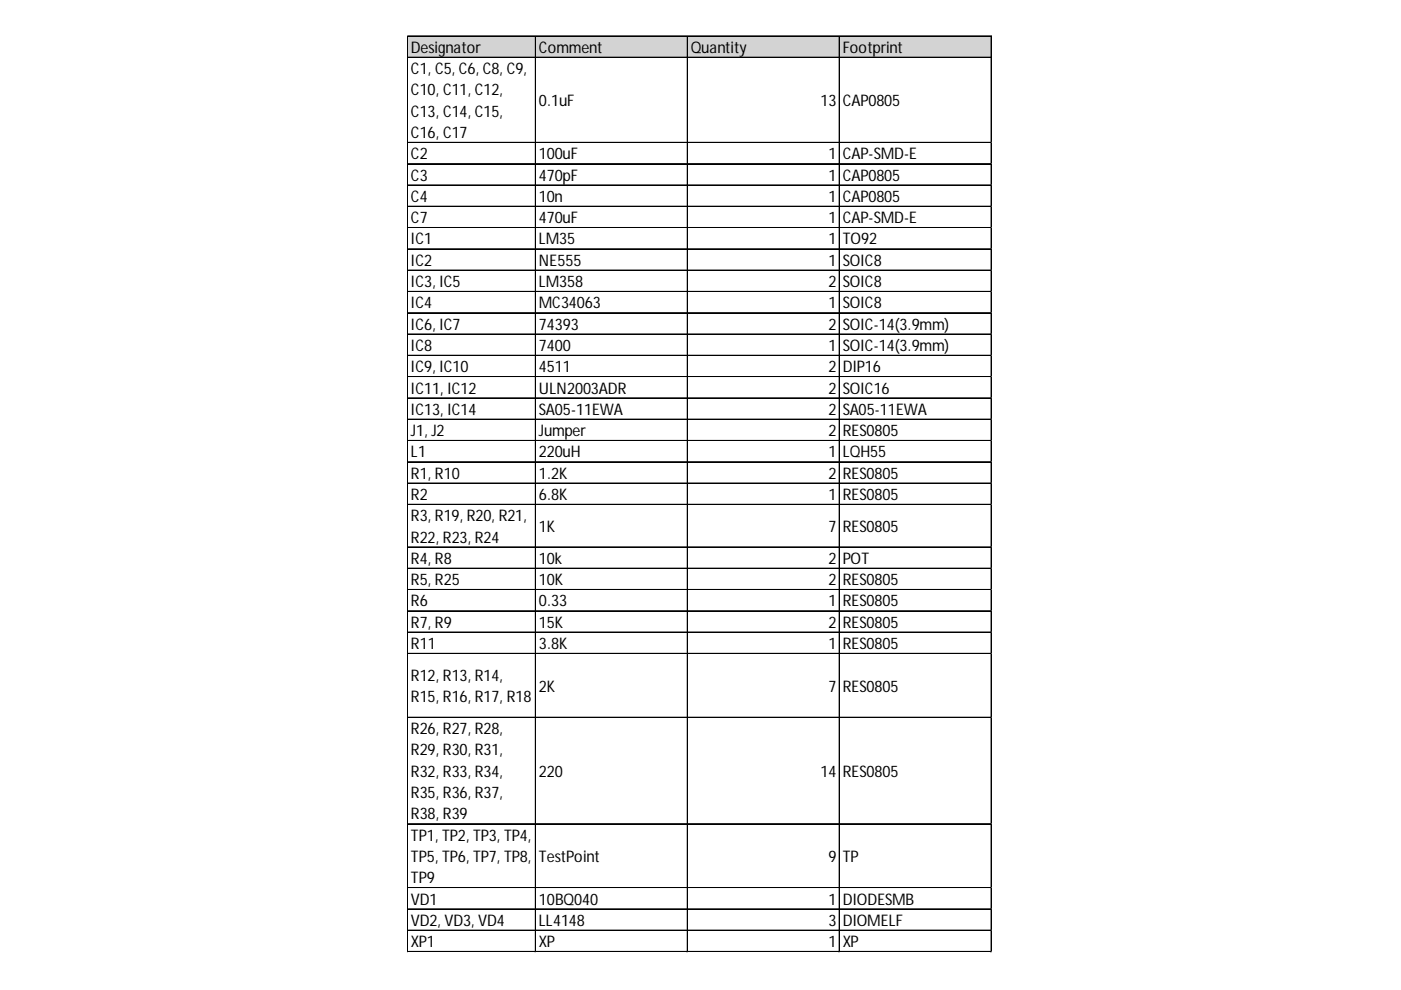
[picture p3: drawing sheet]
<svg xmlns="http://www.w3.org/2000/svg" width="297mm" height="210mm" viewBox="0 0 297 210" stroke-linecap="round" stroke-linejoin="round" font-family="sans-serif">
<defs><g id="words">
<g font-size="3.4">
<text x="87.1" y="11.2">Designator</text>
<text x="114.3" y="11.2">Comment</text>
<text x="146.5" y="11.2">Quantity</text>
<text x="178.7" y="11.2">Footprint</text>
<text x="87.1" y="15.7">C1, C5, C6, C8, C9,</text>
<text x="87.1" y="20.2">C10, C11, C12,</text>
<text x="114.3" y="22.5">0.1uF</text>
<text x="174" y="22.5">13</text>
<text x="178.7" y="22.5">CAP0805</text>
<text x="87.1" y="24.7">C13, C14, C15,</text>
<text x="87.1" y="29.3">C16, C17</text>
<text x="87.1" y="33.8">C2</text>
<text x="114.3" y="33.8">100uF</text>
<text x="175.7" y="33.8">1</text>
<text x="178.7" y="33.8">CAP-SMD-E</text>
<text x="87.1" y="38.3">C3</text>
<text x="114.3" y="38.3">470pF</text>
<text x="175.7" y="38.3">1</text>
<text x="178.7" y="38.3">CAP0805</text>
<text x="87.1" y="42.8">C4</text>
<text x="87.1" y="47.3">C7</text>
<text x="114.3" y="42.8">10n</text>
<text x="114.3" y="47.3">470uF</text>
<text x="175.7" y="42.8">1</text>
<text x="175.7" y="47.3">1</text>
<text x="178.7" y="42.8">CAP0805</text>
<text x="178.7" y="47.3">CAP-SMD-E</text>
<text x="87.1" y="51.8">IC1</text>
<text x="114.3" y="51.8">LM35</text>
<text x="175.7" y="51.8">1</text>
<text x="178.7" y="51.8">TO92</text>
<text x="87.1" y="56.3">IC2</text>
<text x="114.3" y="56.3">NE555</text>
<text x="175.7" y="56.3">1</text>
<text x="178.7" y="56.3">SOIC8</text>
<text x="87.1" y="60.9">IC3, IC5</text>
<text x="87.1" y="65.4">IC4</text>
<text x="114.3" y="60.9">LM358</text>
<text x="114.3" y="65.4">MC34063</text>
<text x="175.7" y="60.9">2</text>
<text x="175.7" y="65.4">1</text>
<text x="178.7" y="60.9">SOIC8</text>
<text x="178.7" y="65.4">SOIC8</text>
<text x="87.1" y="69.9">IC6, IC7</text>
<text x="114.3" y="69.9">74393</text>
<text x="175.7" y="69.9">2</text>
<text x="178.7" y="69.9">SOIC-14(3.9mm)</text>
<text x="87.1" y="74.4">IC8</text>
<text x="114.3" y="74.4">7400</text>
<text x="175.7" y="74.4">1</text>
<text x="178.7" y="74.4">SOIC-14(3.9mm)</text>
<text x="87.1" y="78.9">IC9, IC10</text>
<text x="87.1" y="83.4">IC11, IC12</text>
<text x="114.3" y="78.9">4511</text>
<text x="114.3" y="83.4">ULN2003ADR</text>
<text x="175.7" y="78.9">2</text>
<text x="175.7" y="83.4">2</text>
<text x="178.7" y="78.9">DIP16</text>
<text x="178.7" y="83.4">SOIC16</text>
<text x="87.1" y="87.9">IC13, IC14</text>
<text x="114.3" y="87.9">SA05-11EWA</text>
<text x="175.7" y="87.9">2</text>
<text x="178.7" y="87.9">SA05-11EWA</text>
<text x="87.1" y="92.5">J1, J2</text>
<text x="114.3" y="92.5">Jumper</text>
<text x="175.7" y="92.5">2</text>
<text x="178.7" y="92.5">RES0805</text>
<text x="87.1" y="97">L1</text>
<text x="87.1" y="101.5">R1, R10</text>
<text x="114.3" y="97">220uH</text>
<text x="114.3" y="101.5">1.2K</text>
<text x="175.7" y="97">1</text>
<text x="175.7" y="101.5">2</text>
<text x="178.7" y="97">LQH55</text>
<text x="178.7" y="101.5">RES0805</text>
<text x="87.1" y="106">R2</text>
<text x="114.3" y="106">6.8K</text>
<text x="175.7" y="106">1</text>
<text x="178.7" y="106">RES0805</text>
<text x="87.1" y="110.5">R3, R19, R20, R21,</text>
<text x="114.3" y="112.8">1K</text>
<text x="175.7" y="112.8">7</text>
<text x="178.7" y="112.8">RES0805</text>
<text x="87.1" y="115">R22, R23, R24</text>
<text x="87.1" y="119.5">R4, R8</text>
<text x="114.3" y="119.5">10k</text>
<text x="175.7" y="119.5">2</text>
<text x="178.7" y="119.5">POT</text>
<text x="87.1" y="124.1">R5, R25</text>
<text x="114.3" y="124.1">10K</text>
<text x="175.7" y="124.1">2</text>
<text x="178.7" y="124.1">RES0805</text>
<text x="87.1" y="128.6">R6</text>
<text x="114.3" y="128.6">0.33</text>
<text x="175.7" y="128.6">1</text>
<text x="178.7" y="128.6">RES0805</text>
<text x="87.1" y="133.1">R7, R9</text>
<text x="87.1" y="137.6">R11</text>
<text x="114.3" y="133.1">15K</text>
<text x="114.3" y="137.6">3.8K</text>
<text x="175.7" y="133.1">2</text>
<text x="175.7" y="137.6">1</text>
<text x="178.7" y="133.1">RES0805</text>
<text x="178.7" y="137.6">RES0805</text>
<text x="87.1" y="144.4">R12, R13, R14,</text>
<text x="87.1" y="148.9">R15, R16, R17, R18</text>
<text x="114.3" y="146.6">2K</text>
<text x="175.7" y="146.6">7</text>
<text x="178.7" y="146.6">RES0805</text>
<text x="87.1" y="155.7">R26, R27, R28,</text>
<text x="87.1" y="160.2">R29, R30, R31,</text>
<text x="87.1" y="164.7">R32, R33, R34,</text>
<text x="114.3" y="164.7">220</text>
<text x="174" y="164.7">14</text>
<text x="178.7" y="164.7">RES0805</text>
<text x="87.1" y="169.2">R35, R36, R37,</text>
<text x="87.1" y="173.7">R38, R39</text>
<text x="87.1" y="178.2">TP1, TP2, TP3, TP4,</text>
<text x="87.1" y="182.7">TP5, TP6, TP7, TP8,</text>
<text x="114.3" y="182.7">TestPoint</text>
<text x="175.7" y="182.7">9</text>
<text x="178.7" y="182.7">TP</text>
<text x="87.1" y="187.3">TP9</text>
<text x="87.1" y="191.8">VD1</text>
<text x="114.3" y="191.8">10BQ040</text>
<text x="175.7" y="191.8">1</text>
<text x="178.7" y="191.8">DIODESMB</text>
<text x="87.1" y="196.3">VD2, VD3, VD4</text>
<text x="114.3" y="196.3">LL4148</text>
<text x="175.7" y="196.3">3</text>
<text x="178.7" y="196.3">DIOMELF</text>
<text x="87.1" y="200.8">XP1</text>
<text x="114.3" y="200.8">XP</text>
<text x="175.7" y="200.8">1</text>
<text x="178.7" y="200.8">XP</text>
</g>
</g></defs>
<path d="M86.5 7.7h123.9v4.6h-123.9z" fill="#d3d3d3"/>
<g fill="none" stroke="#000" stroke-width=".21">
<path d="M86.4 7.6v194.3M86.5 7.6v194.3M86.6 7.6h123.7M86.6 7.7h123.7M86.6 12.1h123.7M86.6 12.2h123.7M113.5 7.8v194.1M113.6 7.8v194.1M145.7 7.8v194.1M145.8 7.8v194.1M177.9 7.8v194.1M178 7.8v194.1"/>
<path d="M210.1 7.8v194.1M210.2 7.8v194.1M86.6 30.2h123.7M86.6 30.3h123.7M86.6 34.7h123.7M86.6 34.8h123.7M86.6 39.2h123.7M86.6 39.3h123.7M86.6 43.7h123.7M86.6 43.8h123.7M86.6 48.2h123.7M86.6 48.3h123.7"/>
<path d="M86.6 52.7h123.7M86.6 52.8h123.7M86.6 57.3h123.7M86.6 57.4h123.7M86.6 61.8h123.7M86.6 61.9h123.7M86.6 66.3h123.7M86.6 66.4h123.7M86.6 70.8h123.7M86.6 70.9h123.7M86.6 75.3h123.7M86.6 75.4h123.7"/>
<path d="M86.6 79.8h123.7M86.6 79.9h123.7M86.6 84.3h123.7M86.6 84.4h123.7M86.6 88.9h123.7M86.6 89h123.7M86.6 93.4h123.7M86.6 93.5h123.7M86.6 97.9h123.7M86.6 98h123.7M86.6 102.4h123.7M86.6 102.5h123.7"/>
<path d="M86.6 106.9h123.7M86.6 107h123.7M86.6 115.9h123.7M86.6 116h123.7M86.6 120.5h123.7M86.6 120.6h123.7M86.6 125h123.7M86.6 125.1h123.7M86.6 129.5h123.7M86.6 129.6h123.7M86.6 134h123.7M86.6 134.1h123.7"/>
<path d="M86.6 138.5h123.7M86.6 138.6h123.7M86.6 152.1h123.7M86.6 152.2h123.7M86.6 174.6h123.7M86.6 174.7h123.7M86.6 188.2h123.7M86.6 188.3h123.7M86.6 192.7h123.7M86.6 192.8h123.7M86.6 197.2h123.7M86.6 197.3h123.7"/>
<path d="M86.6 201.7h123.7M86.6 201.8h123.7"/>
</g>
<path d="M86.4 201.9v.1" fill="none" stroke="#d4d4d4" stroke-width=".21"/>
<path d="M86.4 201.9l.2 .1z" fill="#d4d4d4"/>
<path d="M113.5 201.9v.1" fill="none" stroke="#d4d4d4" stroke-width=".21"/>
<path d="M113.5 201.9l.2 .1z" fill="#d4d4d4"/>
<path d="M145.7 201.9v.1" fill="none" stroke="#d4d4d4" stroke-width=".21"/>
<path d="M145.7 201.9l.2 .1z" fill="#d4d4d4"/>
<path d="M177.9 201.9v.1" fill="none" stroke="#d4d4d4" stroke-width=".21"/>
<path d="M177.9 201.9l.2 .1z" fill="#d4d4d4"/>
<path d="M210.1 201.9v.1" fill="none" stroke="#d4d4d4" stroke-width=".21"/>
<path d="M210.1 201.9l.2 .1z" fill="#d4d4d4"/>
<path d="M210.3 30.2h.1" fill="none" stroke="#d4d4d4" stroke-width=".21"/>
<path d="M210.3 30.2l.1 .2z" fill="#d4d4d4"/>
<path d="M210.3 34.7h.1" fill="none" stroke="#d4d4d4" stroke-width=".21"/>
<path d="M210.3 34.7l.1 .2z" fill="#d4d4d4"/>
<path d="M210.3 39.2h.1" fill="none" stroke="#d4d4d4" stroke-width=".21"/>
<path d="M210.3 39.2l.1 .2z" fill="#d4d4d4"/>
<path d="M210.3 43.7h.1" fill="none" stroke="#d4d4d4" stroke-width=".21"/>
<path d="M210.3 43.7l.1 .2z" fill="#d4d4d4"/>
<path d="M210.3 48.2h.1" fill="none" stroke="#d4d4d4" stroke-width=".21"/>
<path d="M210.3 48.2l.1 .2z" fill="#d4d4d4"/>
<path d="M210.3 52.7h.1" fill="none" stroke="#d4d4d4" stroke-width=".21"/>
<path d="M210.3 52.7l.1 .2z" fill="#d4d4d4"/>
<path d="M210.3 57.3h.1" fill="none" stroke="#d4d4d4" stroke-width=".21"/>
<path d="M210.3 57.3l.1 .2z" fill="#d4d4d4"/>
<path d="M210.3 61.8h.1" fill="none" stroke="#d4d4d4" stroke-width=".21"/>
<path d="M210.3 61.8l.1 .2z" fill="#d4d4d4"/>
<path d="M210.3 66.3h.1" fill="none" stroke="#d4d4d4" stroke-width=".21"/>
<path d="M210.3 66.3l.1 .2z" fill="#d4d4d4"/>
<path d="M210.3 70.8h.1" fill="none" stroke="#d4d4d4" stroke-width=".21"/>
<path d="M210.3 70.8l.1 .2z" fill="#d4d4d4"/>
<path d="M210.3 75.3h.1" fill="none" stroke="#d4d4d4" stroke-width=".21"/>
<path d="M210.3 75.3l.1 .2z" fill="#d4d4d4"/>
<path d="M210.3 79.8h.1" fill="none" stroke="#d4d4d4" stroke-width=".21"/>
<path d="M210.3 79.8l.1 .2z" fill="#d4d4d4"/>
<path d="M210.3 84.3h.1" fill="none" stroke="#d4d4d4" stroke-width=".21"/>
<path d="M210.3 84.3l.1 .2z" fill="#d4d4d4"/>
<path d="M210.3 88.9h.1" fill="none" stroke="#d4d4d4" stroke-width=".21"/>
<path d="M210.3 88.9l.1 .2z" fill="#d4d4d4"/>
<path d="M210.3 93.4h.1" fill="none" stroke="#d4d4d4" stroke-width=".21"/>
<path d="M210.3 93.4l.1 .2z" fill="#d4d4d4"/>
<path d="M210.3 97.9h.1" fill="none" stroke="#d4d4d4" stroke-width=".21"/>
<path d="M210.3 97.9l.1 .2z" fill="#d4d4d4"/>
<path d="M210.3 102.4h.1" fill="none" stroke="#d4d4d4" stroke-width=".21"/>
<path d="M210.3 102.4l.1 .2z" fill="#d4d4d4"/>
<path d="M210.3 106.9h.1" fill="none" stroke="#d4d4d4" stroke-width=".21"/>
<path d="M210.3 106.9l.1 .2z" fill="#d4d4d4"/>
<path d="M210.3 115.9h.1" fill="none" stroke="#d4d4d4" stroke-width=".21"/>
<path d="M210.3 115.9l.1 .2z" fill="#d4d4d4"/>
<path d="M210.3 120.5h.1" fill="none" stroke="#d4d4d4" stroke-width=".21"/>
<path d="M210.3 120.5l.1 .2z" fill="#d4d4d4"/>
<path d="M210.3 125h.1" fill="none" stroke="#d4d4d4" stroke-width=".21"/>
<path d="M210.3 125l.1 .2z" fill="#d4d4d4"/>
<path d="M210.3 129.5h.1" fill="none" stroke="#d4d4d4" stroke-width=".21"/>
<path d="M210.3 129.5l.1 .2z" fill="#d4d4d4"/>
<path d="M210.3 134h.1" fill="none" stroke="#d4d4d4" stroke-width=".21"/>
<path d="M210.3 134l.1 .2z" fill="#d4d4d4"/>
<path d="M210.3 138.5h.1" fill="none" stroke="#d4d4d4" stroke-width=".21"/>
<path d="M210.3 138.5l.1 .2z" fill="#d4d4d4"/>
<path d="M210.3 152.1h.1" fill="none" stroke="#d4d4d4" stroke-width=".21"/>
<path d="M210.3 152.1l.1 .2z" fill="#d4d4d4"/>
<path d="M210.3 174.6h.1" fill="none" stroke="#d4d4d4" stroke-width=".21"/>
<path d="M210.3 174.6l.1 .2z" fill="#d4d4d4"/>
<path d="M210.3 188.2h.1" fill="none" stroke="#d4d4d4" stroke-width=".21"/>
<path d="M210.3 188.2l.1 .2z" fill="#d4d4d4"/>
<path d="M210.3 192.7h.1" fill="none" stroke="#d4d4d4" stroke-width=".21"/>
<path d="M210.3 192.7l.1 .2z" fill="#d4d4d4"/>
<path d="M210.3 197.2h.1" fill="none" stroke="#d4d4d4" stroke-width=".21"/>
<path d="M210.3 197.2l.1 .2z" fill="#d4d4d4"/>
<path d="M210.3 201.7h.1" fill="none" stroke="#d4d4d4" stroke-width=".21"/>
<path d="M210.3 201.7l.1 .2z" fill="#d4d4d4"/>
<use href="#words"/>
</svg>
